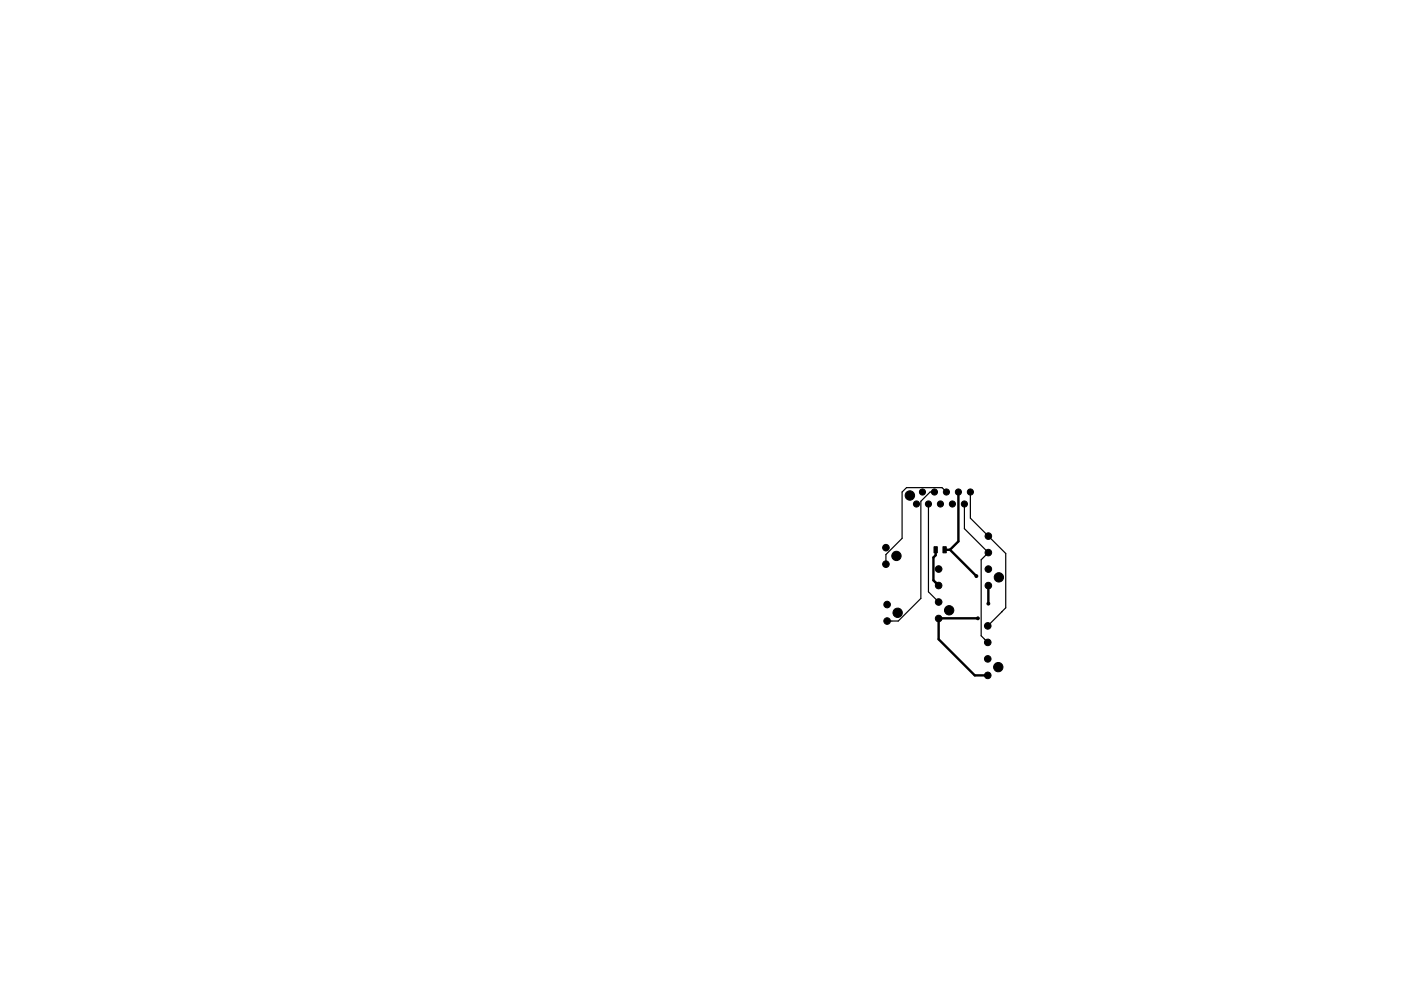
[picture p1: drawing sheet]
<svg xmlns="http://www.w3.org/2000/svg" width="297mm" height="210mm" viewBox="0 0 297 210" stroke-linecap="round" stroke-linejoin="round" font-family="sans-serif">
<g fill="#000" stroke="#000" stroke-width=".21">
<path d="M198 116h.7v1.3h-.7zM199.9 116h.7v1.3h-.7z"/>
<circle cx="187.8" cy="116.2" r=".7"/>
<circle cx="187.8" cy="119.7" r=".7"/>
<circle cx="190.1" cy="117.9" r=".99"/>
<circle cx="192.9" cy="105.1" r="1"/>
<circle cx="194.3" cy="106.9" r=".65"/>
<circle cx="195.6" cy="104.4" r=".65"/>
<circle cx="196.8" cy="106.9" r=".65"/>
<circle cx="198.1" cy="104.4" r=".65"/>
<circle cx="199.4" cy="106.9" r=".65"/>
<circle cx="200.7" cy="104.4" r=".65"/>
<circle cx="201.9" cy="106.9" r=".65"/>
<circle cx="203.2" cy="104.4" r=".65"/>
<circle cx="204.5" cy="106.9" r=".65"/>
<circle cx="205.7" cy="104.4" r=".65"/>
<circle cx="209.5" cy="113.7" r=".7"/>
<circle cx="209.5" cy="117.2" r=".7"/>
<circle cx="188.1" cy="128.3" r=".7"/>
<circle cx="188.1" cy="131.8" r=".7"/>
<circle cx="190.3" cy="130" r=".99"/>
<circle cx="199" cy="127.7" r=".7"/>
<circle cx="199" cy="120.7" r=".7"/>
<circle cx="199" cy="131.2" r=".7"/>
<circle cx="199" cy="124.2" r=".7"/>
<circle cx="201.2" cy="129.5" r=".99"/>
<circle cx="207" cy="122.2" r=".3"/>
<circle cx="207.3" cy="131.2" r=".3"/>
<circle cx="209.4" cy="139.8" r=".7"/>
<circle cx="209.4" cy="132.8" r=".7"/>
<circle cx="209.4" cy="136.3" r=".7"/>
<circle cx="209.5" cy="120.7" r=".7"/>
<circle cx="209.5" cy="124.2" r=".7"/>
<circle cx="209.5" cy="128.1" r=".3"/>
<circle cx="211.8" cy="122.5" r=".99"/>
<circle cx="209.4" cy="143.3" r=".7"/>
<circle cx="211.7" cy="141.5" r=".99"/>
</g>
<path d="M198.4 116.6v1.2l-.5 .5v4.8l1.1 1.1M200.3 116.6h1.1M201.4 116.6l5.6 5.6M203.2 104.4v10.5l-1.8 1.7M207.3 131.2h-8.2l-.1 4.4 7.7 7.7h2.7M209.5 124.2v3.9" fill="none" stroke="#000" stroke-width=".51"/>
<path d="M196.8 106.9v18.7l2.2 2.1M198.1 104.4h-.9l-2 1.9v20.7l-4.8 4.8h-2.3M200.7 104.4l-1-.9h-7.5l-.9 .9v9.8l-3.5 3.4v2.1M204.5 106.9v5.3l5 5-1.5 1.6v16.1l1.4 1.4M205.7 104.4v5.5l7.5 7.5v11.6l-3.8 3.8" fill="none" stroke="#000" stroke-width=".25"/>
</svg>
